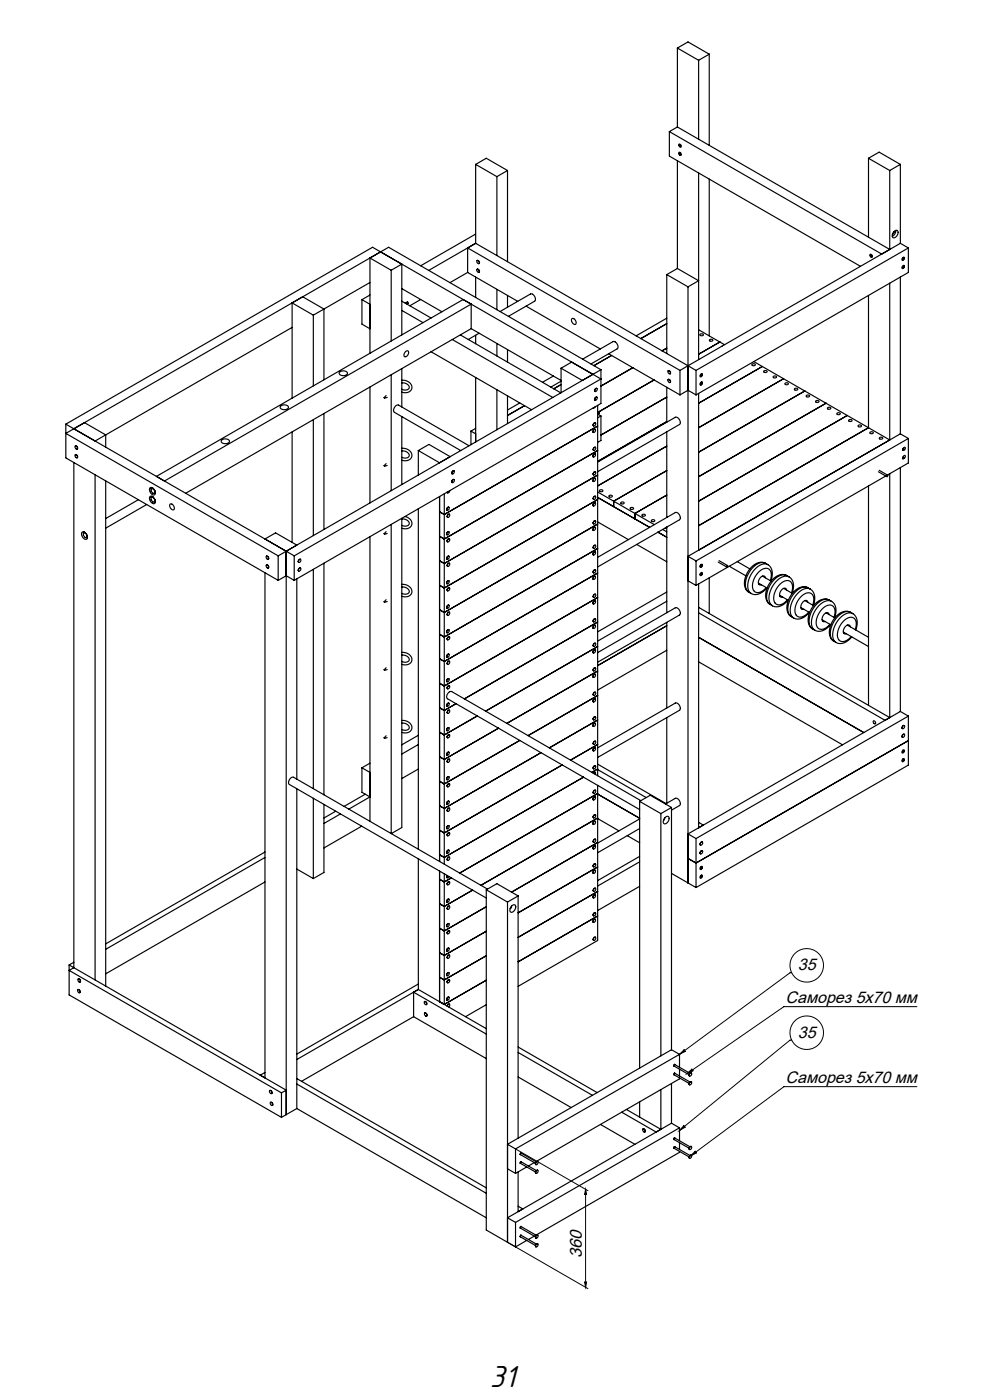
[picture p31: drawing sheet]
<svg xmlns="http://www.w3.org/2000/svg" width="297mm" height="420mm" viewBox="0 0 297 420" stroke-linecap="round" stroke-linejoin="round" font-family="sans-serif">
<defs><g id="words">
<text font-size="9.5" x="146.8" y="416.1">31</text>
<text font-size="5.1" x="174.4" y="377.4" transform="rotate(-90 174.4 377.4)">360</text>
<g font-size="5">
<text x="239.1" y="291.1">35</text>
<text x="235.4" y="300.9">Саморез 5х70 мм</text>
<text x="239.1" y="311.3">35</text>
<text x="235.4" y="324.9">Саморез 5х70 мм</text>
</g>
</g></defs>
<g fill="none" stroke="#000" stroke-width=".35">
<path d="M203 14.4l3.2-1.8 6.4 3.7M203 14.4l6.4 3.7M203 14.4v23.7M209.4 18.1v23.7M212.6 16.3l-3.2 1.8M212.6 16.3v27.3M200.6 39.5l63.6 36.7 2.5-1.4M200.6 39.5v7.3l57.3 33.1M203 38.1l63.7 36.7M203 38.1l-2.4 1.4M142.6 49.3v23.7M142.6 49.3l6.3 3.7"/>
<path d="M142.6 49.3l3.1-1.8 6.4 3.7M148.9 53v23.7M152.1 51.2v27.3M152.1 51.2l-3.2 1.8M203 48.2v32.3M203.5 43.3h.4a.44 .44 0 0 1 .4 .6 .44 .44 0 0 1-.6 .3 .44 .44 0 0 1-.3-.6zM203.5 45.7l.4 .1a.44 .44 0 0 1 .4 .5 .44 .44 0 0 1-.6 .3 .44 .44 0 0 1-.3-.6zM209.4 51.9v56M212.6 53.7v47.1M260.3 47.5l3.2-1.9 6.3 3.7M260.3 47.5l6.4 3.7M260.3 47.5v23.7"/>
<path d="M266.7 51.2v23.6M269.8 49.3l-3.1 1.9M269.8 49.3v23.7M110.9 77.4v28.6M110.9 77.4l6.3 3.7M110.9 77.4l5.6-3.2 63.6 36.7M120.4 79.2l-8.7-5-92 53M120.4 79.2l-3.2 1.9M120.4 79.2v21.3M142.6 73l-14.1 8.1M142.6 70.2l-16.5 9.5M142.6 73l66 38.1"/>
<path d="M143 78.2l.5 .3a.38 .38 0 0 1 .1 .5 .38 .38 0 0 1-.4 .1 .38 .38 0 0 1-.3-.4zM143.1 78.1l-.1 .1M143.1 78.1l.5 .4-.1 .6M143.1 78.1h.1M260.7 76.3l.5 .1a.44 .44 0 0 1 .3 .5 .44 .44 0 0 1-.5 .3 .44 .44 0 0 1-.3-.6zM267.9 69.5l-.4 .8M268 69.4a.68 .68 0 0 1 1-.2 .68 .68 0 0 1 0 1.1l-.3 .5a.75 .75 0 0 1-1.1 .5 .75 .75 0 0 1-.1-1.2zM268.4 69.1l-.2 1.1-.8 .7M269.8 73l-66 38.1M269.8 73l2.4 1.4M270.6 77.3a.32 .32 0 0 1 .5 0 .32 .32 0 0 1-.2 .5 .38 .38 0 0 1-.6 .2 .38 .38 0 0 1 .2-.6zM270.6 79.7a.32 .32 0 0 1 .5 .1 .32 .32 0 0 1-.2 .5 .38 .38 0 0 1-.6 .2 .38 .38 0 0 1 .2-.7z"/>
<path d="M272.2 74.4v7.3l-63.6 36.8M272.2 74.4l-63.6 36.7M87.5 98.2l-55.8 32.3M90.7 89l6.4 3.7M93.9 94.5v21.3M93.9 94.5l-6.4-3.6v28.5M97.1 92.7l-3.2 1.8M97.1 92.7v21.2M108.5 89.9v7.3l2.4 1.4M108.5 89.9l2.4 1.4M110.9 84.8l-13.8 7.9M110.9 88.5l-2.4 1.4"/>
<path d="M117.2 81.1v21.2M120.4 86.6l12 6.9M120.4 93.1l6.4 3.7M120.4 90.3l8.8 5.1M121.4 90.9l.8-.3 .2 .4-.5 .2M126.1 89.9l-3.3 1.8M138.8 89.9l-91.9 53M140.1 81.7l-5.3 3.1M140.1 81.7l15.1 8.7M140.1 81.7v-7.3l63.7 36.7M141.2 98.6l27 15.5M141.2 98.6v-7.4l-91.9 53.1"/>
<path d="M141.2 98.6l-85.5 49.4M142.6 83.1v6.1M142.9 80.8l.5 .1a.44 .44 0 0 1 .3 .5 .44 .44 0 0 1-.5 .3 .44 .44 0 0 1-.3-.6zM143 80.8l.6 .3-.1 .6M143.6 100l-3.3 1.8M148.9 86.8v6.1M149.9 93.5l9.1-5.3a1.44 1.44 0 0 1 1.2 2.2l-7.8 4.5M152.1 88.6v3.6M157.7 91.8l22.2 12.9M171.4 95.6a1.02 1.02 0 0 1 1.1 .6 1.02 1.02 0 0 1-.2 1.1l-.9-.6zM199.8 97.1l-7.7 4.5M199.8 95.5l-9.2 5.3"/>
<path d="M199.8 82.4v23.7M199.8 82.4l6.4 3.7M203 80.5l6.4 3.7-3.2 1.9M203 80.5l-3.2 1.9M206.2 86.1v178.8M209.4 98.9l7.7 4.5M260.3 88.6v39.7l-50.9 29.4M266.7 85v47l-40.8-23.5M269.8 83.1v47.1M101.8 111.7a1.43 1.43 0 0 1 2.3 .4 1.45 1.45 0 0 1-2.5-.2zM110.9 116.1v34.8M115.7 118.7l-.6 .6"/>
<path d="M116.1 119.2l-.9 .2M117.2 112.4v34.8M120.4 114.9a1.63 1.63 0 0 1 2.2 1.6l-.9 .5-1.3-.2M120.4 114.1a2.32 2.32 0 0 1 2.8 2.9 2.41 2.41 0 0 1-2.8 .6M120.4 110.6v11.5M121.6 105.5a.57 .57 0 0 1 .8-.1 .57 .57 0 0 1-.1 .9v.2a.65 .65 0 0 1-1 .5 .65 .65 0 0 1-.1-1.1zM129.2 105.5l30.1 17.4M135.6 101.9l30.1 17.3M138 100.5l30.1 17.4M142.6 100.6v2.5M142.6 113.2v19.4M148.9 103v3.8"/>
<path d="M148.9 116.9v12M152.1 104.9v3.7M152.1 118.8v8.3M165.8 112.8l-3.2 1.9M168.2 114.4l-3.1 1.7M168.2 115.4l-2.2 1.2M168.2 110.5l6.3 3.6 5.6-3.2M168.2 110.5v7.3M171.3 108.6l-3.1 1.9M174.6 107.7l9.1-5.2a1.44 1.44 0 0 1 1.3 2.2l-7.9 4.5M177.7 112.3l-91.9 53.1v169M178.5 119.3a.32 .32 0 0 1 .5 0 .32 .32 0 0 1-.1 .5 .38 .38 0 0 1-.4 .3 .38 .38 0 0 1-.4-.3 .38 .38 0 0 1 .3-.5z"/>
<path d="M178.5 116.6a.32 .32 0 0 1 .5 .1 .32 .32 0 0 1-.1 .5 .38 .38 0 0 1-.4 .3 .38 .38 0 0 1-.4-.4 .38 .38 0 0 1 .3-.4zM178.8 119.1l-.6 .4 .2 .6M178.8 116.5l-.6 .4 .2 .6M178.8 119.1l.1 .1M178.8 116.5h.1M180.1 110.9v10.1l-91.9 53.1M182.4 106.1l21.4 12.4M183.3 106.6l-5.3 3.1M189.7 110.3l-9.6 5.5M196 114l-16.9 9.8M199.8 116.2v10.5M199.8 104.4l-1.4 .8"/>
<path d="M199.8 119.1l-19.7 11.4M200.2 113.9l.4 .1a.44 .44 0 0 1 .4 .5 .44 .44 0 0 1-.6 .3 .44 .44 0 0 1-.2-.6zM200.2 111.3l.6 .3a.35 .35 0 0 1-.1 .6 .35 .35 0 0 1-.4-.4zM200.3 113.9l.6 .2-.1 .7M200.3 111.2h.2l.4 .3-.1 .7M203.8 118.5l2.4-1.4 2.4 1.4M203.8 111.1v7.4M208.6 111.1v7.4M209.4 118v47.1M209.8 100.3l.2-.1a.44 .44 0 0 1 .7-.1 .44 .44 0 0 1 0 .7 .44 .44 0 0 1-.7-.1zM210.1 112.2a.32 .32 0 0 1 .5 .1 .32 .32 0 0 1-.2 .5 .38 .38 0 0 1-.6 .2 .38 .38 0 0 1 .2-.7zM210.1 114.7a.32 .32 0 0 1 .5 0 .32 .32 0 0 1-.2 .5 .38 .38 0 0 1-.6 .2 .38 .38 0 0 1 .2-.6z"/>
<path d="M212.7 101.9l.2-.1a.44 .44 0 0 1 .6-.1 .44 .44 0 0 1 0 .7 .44 .44 0 0 1-.6-.1zM215.7 102.6l-6.3 3.7M216.4 103.9l-.2 .1M225.4 109.3l.2-.1a.44 .44 0 0 1 .6-.1 .44 .44 0 0 1 0 .6 .44 .44 0 0 1-.6 0zM228.5 109.9l-19.1 11.1M228.9 111.3l.2-.1a.44 .44 0 0 1 .7-.1 .44 .44 0 0 1 0 .7 .44 .44 0 0 1-.7-.1zM231.8 112.9l.2-.1a.44 .44 0 0 1 .6 0 .44 .44 0 0 1 0 .6 .44 .44 0 0 1-.6 0zM234.8 113.6l-25.4 14.7M235.3 115l.2-.1a.44 .44 0 0 1 .6-.1 .44 .44 0 0 1 0 .7 .44 .44 0 0 1-.6-.1zM238.1 116.6l.2-.1a.44 .44 0 0 1 .7-.1 .44 .44 0 0 1 0 .7 .44 .44 0 0 1-.7-.1zM241.2 117.3l-31.8 18.4M241.7 118.7l.2-.2a.44 .44 0 0 1 .6 0 .44 .44 0 0 1 0 .6 .44 .44 0 0 1-.6 0z"/>
<path d="M19.7 127.2v10.2l63.7 36.7M19.7 127.2l8.8 5.1 3.2-1.8M22.1 128.6l92-53 66 38.1-91.9 53.1zM22.1 138.8v151.5l-1.4 .8 63.7 36.8M22.5 133.9h.4a.44 .44 0 0 1 .4 .5 .44 .44 0 0 1-.5 .4 .44 .44 0 0 1-.3-.6zM22.5 136.5h.4a.44 .44 0 0 1 .4 .5 .44 .44 0 0 1-.5 .4 .44 .44 0 0 1-.3-.6zM22.6 133.8l.6 .3-.1 .6M22.6 136.4l.6 .3-.1 .6M31.7 130.5l-6.4-3.7-5.6 3.2 63.7 36.8M31.7 130.5v3.6M66.4 132.1a1.43 1.43 0 0 1 2.4 .4 1.45 1.45 0 0 1-2.5-.2zM84.1 121.9a1.43 1.43 0 0 1 2.3 .4 1.45 1.45 0 0 1-2.4-.2z"/>
<path d="M87.5 129.6v33.1M93.9 125.9v34.8M97.1 124.1v34.7M115.7 139.1l-.6 .6M116.1 139.6l-.9 .2M120.4 135.3a1.63 1.63 0 0 1 2.2 1.7l-.9 .4-1.3-.2M120.4 134.5a2.32 2.32 0 0 1 2.8 2.9 2.41 2.41 0 0 1-2.8 .7M120.4 125v20.4M125.4 135.2v7.3M125.4 135.2l6.3 3.6M125.4 135.2l3.2-1.9 6.3 3.7M140.6 133.7l-21.1-12.2a1.44 1.44 0 0 0-1.3 2.2l19.9 11.5"/>
<path d="M141.1 129.3l1.5 .9M141.1 129.3v4.1M142.6 128.5l-1.5 .8M155.8 120.9l-3.7 2.1M157.2 121.7l-5.1 2.9M178 136.3a.32 .32 0 0 1 .5 0 .32 .32 0 0 1-.1 .5 .38 .38 0 0 1-.4 .3 .38 .38 0 0 1-.4-.3 .38 .38 0 0 1 .3-.4zM178 128.9a.32 .32 0 0 1 .5 .1 .32 .32 0 0 1-.1 .4 .38 .38 0 0 1-.4 .4 .38 .38 0 0 1-.4-.4 .38 .38 0 0 1 .3-.4zM178.1 127a.32 .32 0 0 1 .5 0 .32 .32 0 0 1-.2 .5 .38 .38 0 0 1-.3 .3 .38 .38 0 0 1-.4-.3 .38 .38 0 0 1 .3-.4zM178.1 134.3a.32 .32 0 0 1 .5 0 .32 .32 0 0 1-.2 .5 .38 .38 0 0 1-.3 .4 .38 .38 0 0 1-.4-.4 .38 .38 0 0 1 .3-.4zM178.4 136.2l-.6 .2 .1 .7M178.4 128.8l-.6 .3 .1 .6M178.4 122l-.5 .4"/>
<path d="M178.4 126.9l-.5 .2v.7M178.4 134.2l-.5 .3v.6M179.1 138.6l23.3-13.4a1.44 1.44 0 0 1 1.2 2.2l-24.5 14.1M179.1 121.6v111.1M179.1 127.8l-46 26.6-1.4-.9M179.1 135.2l-46 26.5-1.4-.8M179.1 124.2l1 .6M179.3 123.6l.3 .4-.4 .3M180.1 124.8v7.3l-1 .6M180.1 124.8l-1 .6M199.8 129.6v25.6M199.8 133.8l-20.7 12"/>
<path d="M199.8 126.5l-20.7 11.9M244.5 120.3l.2-.1a.44 .44 0 0 1 .6-.1 .44 .44 0 0 1 0 .7 .44 .44 0 0 1-.6-.1zM247.6 121l-38.2 22M248 122.3l.2-.1a.44 .44 0 0 1 .7 0 .44 .44 0 0 1 0 .6 .44 .44 0 0 1-.7-.1zM250.9 124l.1-.2a.44 .44 0 0 1 .7 0 .44 .44 0 0 1 0 .6 .44 .44 0 0 1-.7 0zM253.9 124.6l-44.5 25.8M254.4 126l.2-.1a.44 .44 0 0 1 .6-.1 .44 .44 0 0 1 0 .7 .44 .44 0 0 1-.6-.1zM257.2 127.6l.2-.1a.44 .44 0 0 1 .7 0 .44 .44 0 0 1 0 .6 .44 .44 0 0 1-.7-.1zM260.8 129.7l.1-.1a.44 .44 0 0 1 .7-.1 .44 .44 0 0 1 0 .7 .44 .44 0 0 1-.7-.1zM263.6 131.3l.2-.1a.44 .44 0 0 1 .6-.1 .44 .44 0 0 1 0 .7 .44 .44 0 0 1-.6-.1zM269.8 130.2l-63.6 36.7 2.4 1.4M269.8 130.2l2.4 1.3"/>
<path d="M270.5 137.3l.2 .3M270.5 134.7l.1 .3M270.8 134.4a.34 .34 0 0 1 .5-.1 .34 .34 0 0 1-.1 .5 .35 .35 0 0 1-.5 .3 .35 .35 0 0 1 0-.6zM270.8 136.8a.34 .34 0 0 1 .5-.1 .34 .34 0 0 1-.1 .6 .35 .35 0 0 1-.5 .2 .35 .35 0 0 1 0-.6zM272.2 131.5v7.4l-6.2 3.6M272.2 131.5l-63.6 36.8M24.6 159.7a1.29 1.29 0 0 1 1.3 .6 1.29 1.29 0 0 1-.1 1.5 1.59 1.59 0 0 1-1.2-2.1zM25 159.9v.7l.5 .7 .6-.1M25.2 159.6l-.1 .2M25.2 159.6v.2M25.3 159.7l-.3 .2M25.4 159.7h-.1"/>
<path d="M25.5 159.8l-.5 .1M25.5 159.8l.5 .6M25.5 159.8h.1M28.5 142.4v151.6M31.7 144.3v151.5M41.5 149.9l-9.8 5.7M44 151.4l-12.3 7.1M44.9 149a1.36 1.36 0 0 1 1.6 1.8 .81 .81 0 0 1-.8 .3 .81 .81 0 0 1-.6-.7l-.3-.8zM44.9 146.4a1.36 1.36 0 0 1 1.6 1.8 .81 .81 0 0 1-.8 .3 .81 .81 0 0 1-.6-.7l-.3-.8zM45.3 149.2v.8l.5 .6h.6M45.3 146.6v.7l.5 .7h.6M45.5 146.3v.2"/>
<path d="M45.5 148.9v.2M45.6 148.9v.2M45.6 146.3v.2M45.8 149l-.5 .2M45.8 146.4l-.5 .2M45.8 149.2h-.5M45.8 149.2l.6 .6M45.8 146.6h-.5M45.8 146.6l.6 .6M45.9 149.1l-.1 .1M45.9 146.5l-.1 .1M46.3 148l.2 .1"/>
<path d="M46.3 150.6l.2 .1M46.4 147.2v.8M46.4 149.8v.8M46.4 150.5l.2 .1M46.4 147.9l.2 .1M46.4 149.8h.1M46.4 147.2h.1M46.6 150.5l-.2 .1M46.6 147.8l-.2 .2M51 151.3a1.02 1.02 0 0 1 1.1 .5 1.02 1.02 0 0 1-.2 1.2l-.9-.7zM115.7 159.5l-.6 .6M120.4 155.7a1.63 1.63 0 0 1 2.2 1.7l-.9 .4-1.3-.2"/>
<path d="M120.4 155.5v92.8l-3.2 1.8v-92.8M121.4 155a1.91 1.91 0 0 1 1.8 1.1 1.91 1.91 0 0 1-.5 2.2l-.9 .3-1.4-.1M125.4 152.6v102.2M131.7 149v109.4M133.1 148.1v111.2M133.9 153.1h.1M134 147.7l.2 .2M134.2 159.6a.32 .32 0 0 1 .5 .1 .32 .32 0 0 1-.2 .4 .38 .38 0 0 1-.4 .4 .38 .38 0 0 1-.3-.4 .38 .38 0 0 1 .3-.4zM134.2 152.3a.32 .32 0 0 1 .5 0 .32 .32 0 0 1-.2 .5 .38 .38 0 0 1-.4 .3 .38 .38 0 0 1-.3-.3 .38 .38 0 0 1 .3-.4zM134.3 154.4a.32 .32 0 0 1 .5 0 .32 .32 0 0 1-.1 .5 .38 .38 0 0 1-.4 .3 .38 .38 0 0 1-.4-.3 .38 .38 0 0 1 .3-.4zM134.5 159.5l-.5 .2-.1 .7M134.5 152.2l-.5 .1-.1 .8"/>
<path d="M134.7 154.3l-.6 .3 .1 .6M134.8 147.2l-.1 .4a.32 .32 0 0 1-.3 .3 .32 .32 0 0 1-.3-.3M135.7 144a.32 .32 0 0 1 .5 0 .32 .32 0 0 1-.1 .5 .38 .38 0 0 1-.4 .3 .38 .38 0 0 1-.4-.3 .38 .38 0 0 1 .3-.4zM135.7 141.4a.32 .32 0 0 1 .5 0 .32 .32 0 0 1-.1 .5 .38 .38 0 0 1-.4 .3 .38 .38 0 0 1-.4-.3 .38 .38 0 0 1 .3-.4zM136.1 143.9l-.6 .2v.7M136.1 141.3l-.6 .2v.7M178 151a.32 .32 0 0 1 .5 0 .32 .32 0 0 1-.1 .5 .38 .38 0 0 1-.4 .3 .38 .38 0 0 1-.4-.3 .38 .38 0 0 1 .3-.4zM178 143.6a.32 .32 0 0 1 .5 .1 .32 .32 0 0 1-.1 .4 .38 .38 0 0 1-.4 .4 .38 .38 0 0 1-.4-.4 .38 .38 0 0 1 .3-.4zM178 158.3a.32 .32 0 0 1 .5 .1 .32 .32 0 0 1-.1 .4 .38 .38 0 0 1-.4 .4 .38 .38 0 0 1-.4-.4 .38 .38 0 0 1 .3-.4zM178.1 156.4a.32 .32 0 0 1 .5 0 .32 .32 0 0 1-.2 .5 .38 .38 0 0 1-.3 .3 .38 .38 0 0 1-.4-.3 .38 .38 0 0 1 .3-.5zM178.1 149a.32 .32 0 0 1 .5 0 .32 .32 0 0 1-.2 .5 .38 .38 0 0 1-.3 .4 .38 .38 0 0 1-.4-.4 .38 .38 0 0 1 .3-.4zM178.1 141.7a.32 .32 0 0 1 .5 0 .32 .32 0 0 1-.2 .5 .38 .38 0 0 1-.3 .3 .38 .38 0 0 1-.4-.3 .38 .38 0 0 1 .3-.4z"/>
<path d="M178.4 150.9l-.6 .2 .1 .7M178.4 143.5l-.6 .3 .1 .6M178.4 158.2l-.6 .3 .1 .6M178.4 156.3l-.5 .2v.7M178.4 148.9l-.5 .3v.6M178.4 141.6l-.5 .2v.7M179.1 147.6l11.2 6.4M179.1 142.5l-46 26.5-1.4-.8M179.1 157.2l-46 26.5-1.4-.8M179.1 149.9l-46 26.5-1.4-.8M179.1 156.6l9.2 5.3M179.7 147.1l.2-.1a.44 .44 0 0 1 .7-.1 .44 .44 0 0 1 0 .6 .44 .44 0 0 1-.7 0z"/>
<path d="M182.5 148.7l.2-.1a.44 .44 0 0 1 .7-.1 .44 .44 0 0 1 0 .7 .44 .44 0 0 1-.7-.1zM186.1 150.7l.2-.1a.44 .44 0 0 1 .6 0 .44 .44 0 0 1 0 .6 .44 .44 0 0 1-.6 0zM188.9 152.4l.2-.1a.44 .44 0 0 1 .6-.1 .44 .44 0 0 1 0 .6 .44 .44 0 0 1-.6 0zM190.3 154v1.7l-11.2-6.5 15.6 9M190.3 154l5.8 3.4M192.4 154.4l.2-.1a.44 .44 0 0 1 .7-.1 .44 .44 0 0 1 0 .7 .44 .44 0 0 1-.7-.1zM195.3 156l.2-.1a.44 .44 0 0 1 .6 0 .44 .44 0 0 1 0 .6 .44 .44 0 0 1-.6 0zM197.2 159.7l2.6 1.5M198.6 158.8l1.2 .7M199.8 158.2l-.2 .3h-.5M199.8 158.1v25.7M199.8 148.5l-9.5 5.5"/>
<path d="M199.8 141.2l-15.9 9.2v1.6M260.3 145.8v65.8M263.2 141.5l2.6 1.5M263.5 141.1l2.5 1.5M265.5 142.8l-56.9 32.8M265.8 142.6l.3 .1-.3 .3zM266.7 142.1v73.2l-57.3-33.1M269.8 140.3v73.1M25.9 161.2l.3 .2M26 161.2l.2 .1M26.1 160.6v.6M26.2 161.2h-.1"/>
<path d="M79.4 161.7l3.2-1.8 6.4 3.6-5.6 3.3M79.4 171.8v151.6M79.8 169.5l.4 .1a.44 .44 0 0 1 .4 .5 .44 .44 0 0 1-.6 .3 .44 .44 0 0 1-.2-.6zM79.8 166.9l.4 .1a.44 .44 0 0 1 .4 .5 .44 .44 0 0 1-.6 .3 .44 .44 0 0 1-.2-.6zM79.9 169.5l.5 .3v.6M79.9 166.9l.5 .2v.7M83.4 174.1l2.4-1.4 2.4 1.4M83.4 166.8v7.3M88.2 166.8v7.3M89 173.7v60M89.7 167.9a.32 .32 0 0 1 .5 0 .32 .32 0 0 1-.1 .5 .38 .38 0 0 1-.4 .4 .38 .38 0 0 1-.4-.4 .38 .38 0 0 1 .3-.4zM89.7 170.5a.32 .32 0 0 1 .5 .1 .32 .32 0 0 1-.1 .4 .38 .38 0 0 1-.4 .4 .38 .38 0 0 1-.4-.4 .38 .38 0 0 1 .3-.4z"/>
<path d="M90.1 167.8l-.6 .3v.6M90.1 170.4l-.6 .3v.6M93.9 170.8v65.8M97.1 169v69.4M110.9 161v85.4M115.7 179.9l-.6 .6M116.1 160.1l-.9 .2M120.4 176.1a1.63 1.63 0 0 1 2.2 1.7l-.9 .4-1.3-.2M120.4 175.3a2.32 2.32 0 0 1 2.8 2.9 2.41 2.41 0 0 1-2.8 .7M133.9 160.4h.1M134.2 174.3a.32 .32 0 0 1 .5 .1 .32 .32 0 0 1-.2 .4 .38 .38 0 0 1-.4 .4 .38 .38 0 0 1-.3-.4 .38 .38 0 0 1 .3-.4zM134.2 167a.32 .32 0 0 1 .5 0 .32 .32 0 0 1-.2 .5 .38 .38 0 0 1-.4 .3 .38 .38 0 0 1-.3-.3 .38 .38 0 0 1 .3-.4z"/>
<path d="M134.3 161.7a.32 .32 0 0 1 .5 .1 .32 .32 0 0 1-.1 .5 .38 .38 0 0 1-.4 .3 .38 .38 0 0 1-.4-.4 .38 .38 0 0 1 .3-.4zM134.3 169.1a.32 .32 0 0 1 .5 0 .32 .32 0 0 1-.1 .5 .38 .38 0 0 1-.4 .3 .38 .38 0 0 1-.4-.3 .38 .38 0 0 1 .3-.4zM134.3 176.4a.32 .32 0 0 1 .5 .1 .32 .32 0 0 1-.1 .4 .38 .38 0 0 1-.4 .4 .38 .38 0 0 1-.4-.4 .38 .38 0 0 1 .3-.4zM134.5 174.2l-.6 .3 .1 .6M134.5 166.9l-.6 .2 .1 .7M134.7 161.6l-.6 .3 .1 .7M134.7 169l-.6 .3 .1 .6M134.7 176.3l-.6 .3 .1 .7M178 165.7a.32 .32 0 0 1 .5 0 .32 .32 0 0 1-.1 .5 .38 .38 0 0 1-.4 .3 .38 .38 0 0 1-.4-.3 .38 .38 0 0 1 .3-.4zM178 173a.32 .32 0 0 1 .5 0 .32 .32 0 0 1-.1 .5 .38 .38 0 0 1-.4 .4 .38 .38 0 0 1-.4-.4 .38 .38 0 0 1 .3-.4zM178.1 163.7a.32 .32 0 0 1 .5 0 .32 .32 0 0 1-.2 .5 .38 .38 0 0 1-.3 .3 .38 .38 0 0 1-.4-.3 .38 .38 0 0 1 .3-.4zM178.1 178.4a.32 .32 0 0 1 .5 0 .32 .32 0 0 1-.2 .5 .38 .38 0 0 1-.3 .3 .38 .38 0 0 1-.4-.3 .38 .38 0 0 1 .3-.4z"/>
<path d="M178.1 171.1a.32 .32 0 0 1 .5 0 .32 .32 0 0 1-.2 .5 .38 .38 0 0 1-.3 .3 .38 .38 0 0 1-.4-.3 .38 .38 0 0 1 .3-.5zM178.4 165.6l-.6 .2 .1 .7M178.4 172.9l-.6 .3 .1 .6M178.4 163.6l-.5 .3v.6M178.4 178.3l-.5 .3v.6M178.4 171l-.5 .2v.7M179.1 167.2l23.3-13.4a1.44 1.44 0 0 1 1.2 2.1l-24.5 14.2M179.1 171.9l-46 26.5-1.4-.8M179.1 179.3l-46 26.5-1.4-.8M179.1 164.6l-46 26.5-1.4-.8M190.8 163.3l9 5.2M199.8 177.6l-20.7 12"/>
<path d="M206.2 174.2l2.4 1.4M208.6 168.3v7.3M209.4 175.2v73.1l1.4-.8-1.4-.8M210 171.9a.34 .34 0 0 1 .5-.1 .34 .34 0 0 1-.1 .6 .35 .35 0 0 1-.5 .2 .35 .35 0 0 1 0-.6zM210 169.5a.34 .34 0 0 1 .5-.1 .34 .34 0 0 1-.1 .5 .35 .35 0 0 1-.5 .3 .35 .35 0 0 1 0-.6zM212.6 173.3v10.8M215.2 168.6l2.6 1.5M215.5 168.2l2.5 1.5M217.9 169.7l.2 .1-.2 .3zM218.6 169.9l4.9 2.9M221 168.5l3.7 2.2M224.4 177.6l.7 .5"/>
<path d="M227.3 174.9l2.6 1.5M228.5 172.8l2.6 1.5M229.4 173.4v-.1a.77 .77 0 0 0-.7-.6 .77 .77 0 0 0-.8 .6l-.5 .9a.75 .75 0 0 0-.1 1 .75 .75 0 0 0 .9 .2M229.4 169a3.9 3.9 0 0 0-4.8 1.8 5.2 5.2 0 0 0-.6 6.5l.4 .4M229.8 176.4a3.8 3.8 0 0 1-4.7 1.7M230.1 169.4a3.8 3.8 0 0 1 .9 4.9M230.1 169.4a3.7 3.7 0 0 0-4.2 1.8 5.7 5.7 0 0 0-1.2 6.5l.4 .4M230.1 169.4a3.3 3.3 0 0 0-4.6 1 6.2 6.2 0 0 0-1.6 6.7l.5 .5M230.8 174.2a2.49 2.49 0 0 0-1.1-3.7 5.2 5.2 0 0 0-3.8 6.7 2.11 2.11 0 0 0 3.2-.4l.5-.5M233.6 178.6l2.7 1.5M234.8 176.5l2.7 1.5M235.7 177a.77 .77 0 0 0-.7-.6 .77 .77 0 0 0-.7 .5l-.6 1a.75 .75 0 0 0 0 .9 .75 .75 0 0 0 .8 .3"/>
<path d="M235.8 172.7a3.9 3.9 0 0 0-4.8 1.8 5.2 5.2 0 0 0-.7 6.5l.5 .3M236.5 173.1a3.8 3.8 0 0 1 .9 4.9M236.5 173.1a3.7 3.7 0 0 0-4.2 1.7 5.7 5.7 0 0 0-1.2 6.6l.4 .3M236.5 173.1a3.3 3.3 0 0 0-4.7 1 6.2 6.2 0 0 0-1.6 6.7l.6 .5M237.2 177.9a2.49 2.49 0 0 0-1.1-3.7 5.2 5.2 0 0 0-3.8 6.7 2.11 2.11 0 0 0 3.2-.4l.5-.6M242.1 176.3a3.7 3.7 0 0 0-4.2 1.8 5.7 5.7 0 0 0-1.1 6.6l.3 .3M242.1 176.3l.8 .4M242.2 176.3a3.9 3.9 0 0 0-4.8 1.9 5.2 5.2 0 0 0-.7 6.5l.5 .3M242.9 176.7a3.8 3.8 0 0 1 .8 4.9M242.9 176.7a3.7 3.7 0 0 0-4.3 1.8 5.7 5.7 0 0 0-1.1 6.6l.4 .3M116.1 180.5l-.9 .2M120.4 196.5a1.63 1.63 0 0 1 2.2 1.7l-.9 .5-1.3-.3"/>
<path d="M120.4 195.7a2.32 2.32 0 0 1 2.8 3 2.41 2.41 0 0 1-2.8 .6M134.2 181.7a.32 .32 0 0 1 .5 0 .32 .32 0 0 1-.2 .5 .38 .38 0 0 1-.4 .3 .38 .38 0 0 1-.3-.3 .38 .38 0 0 1 .3-.4zM134.2 196.4a.32 .32 0 0 1 .5 0 .32 .32 0 0 1-.2 .5 .38 .38 0 0 1-.4 .3 .38 .38 0 0 1-.3-.3 .38 .38 0 0 1 .3-.4zM134.2 189a.32 .32 0 0 1 .5 .1 .32 .32 0 0 1-.2 .4 .38 .38 0 0 1-.4 .4 .38 .38 0 0 1-.3-.4 .38 .38 0 0 1 .3-.4zM134.3 191.1a.32 .32 0 0 1 .5 .1 .32 .32 0 0 1-.1 .4 .38 .38 0 0 1-.4 .4 .38 .38 0 0 1-.4-.4 .38 .38 0 0 1 .3-.4zM134.3 183.8a.32 .32 0 0 1 .5 0 .32 .32 0 0 1-.1 .5 .38 .38 0 0 1-.4 .3 .38 .38 0 0 1-.4-.3 .38 .38 0 0 1 .3-.4zM134.3 198.5a.32 .32 0 0 1 .5 0 .32 .32 0 0 1-.1 .5 .38 .38 0 0 1-.4 .3 .38 .38 0 0 1-.4-.3 .38 .38 0 0 1 .3-.4zM134.5 181.6l-.6 .2 .1 .7M134.5 196.3l-.6 .2 .1 .7M134.5 188.9l-.6 .3 .1 .6M134.7 191l-.6 .3 .1 .7M134.7 183.7l-.6 .3 .1 .6"/>
<path d="M134.7 198.4l-.6 .3 .1 .6M178 195.1a.32 .32 0 0 1 .5 0 .32 .32 0 0 1-.1 .5 .38 .38 0 0 1-.4 .3 .38 .38 0 0 1-.4-.3 .38 .38 0 0 1 .3-.4zM178 180.4a.32 .32 0 0 1 .5 0 .32 .32 0 0 1-.1 .5 .38 .38 0 0 1-.4 .3 .38 .38 0 0 1-.4-.3 .38 .38 0 0 1 .3-.4zM178 187.7a.32 .32 0 0 1 .5 0 .32 .32 0 0 1-.1 .5 .38 .38 0 0 1-.4 .4 .38 .38 0 0 1-.4-.4 .38 .38 0 0 1 .3-.4zM178.1 185.7a.32 .32 0 0 1 .5 .1 .32 .32 0 0 1-.2 .5 .38 .38 0 0 1-.3 .3 .38 .38 0 0 1-.4-.4 .38 .38 0 0 1 .3-.4zM178.1 193.1a.32 .32 0 0 1 .5 0 .32 .32 0 0 1-.2 .5 .38 .38 0 0 1-.3 .3 .38 .38 0 0 1-.4-.3 .38 .38 0 0 1 .3-.4zM178.4 195l-.6 .2 .1 .7M178.4 180.3l-.6 .2 .1 .7M178.4 187.6l-.6 .3 .1 .6M178.4 185.7l-.5 .2v.7M178.4 193l-.5 .3v.6M179.1 195.8l23.3-13.5a1.44 1.44 0 0 1 1.2 2.2l-24.5 14.2"/>
<path d="M179.1 194l-33.6 19.3M179.1 186.6l-39.9 23.1M199.8 186.7v25.7M199.8 187.7l-20.7 12M199.8 195.1l-20.7 11.9M199.8 180.4l-20.7 11.9M209.4 183.8l55.8 32.3M209.4 191.2l49.5 28.6M209.4 198.5l43.1 24.9M230.8 181.3l.7 .4M236.2 180a3.8 3.8 0 0 1-4.7 1.7M237.1 185l.8 .4"/>
<path d="M240 182.3l2.6 1.5M241.2 180.2l2.6 1.5M242.1 180.7a.77 .77 0 0 0-.7-.6 .77 .77 0 0 0-.8 .5l-.5 1a.75 .75 0 0 0-.1 .9 .75 .75 0 0 0 .9 .3M242.5 183.7a3.8 3.8 0 0 1-4.6 1.7M243.5 188.7l.7 .4M243.6 181.5a2.49 2.49 0 0 0-1.1-3.7 5.2 5.2 0 0 0-3.9 6.7 2.11 2.11 0 0 0 3.2-.3l.6-.6M246.4 185.9l2.6 1.5M247.6 183.9l2.6 1.5M248.5 184.4a.77 .77 0 0 0-.7-.6 .77 .77 0 0 0-.8 .5l-.6 1a.75 .75 0 0 0 0 .9 .75 .75 0 0 0 .9 .3M248.5 180a3.7 3.7 0 0 0-4.2 1.8 5.7 5.7 0 0 0-1.2 6.6l.4 .3M248.5 180l.7 .4M248.5 180a3.9 3.9 0 0 0-4.8 1.8 5.2 5.2 0 0 0-.6 6.5l.4 .4"/>
<path d="M248.9 187.4a3.8 3.8 0 0 1-4.7 1.7M249.2 180.4a3.8 3.8 0 0 1 .9 4.9M249.2 180.4a3.7 3.7 0 0 0-4.2 1.8 5.7 5.7 0 0 0-1.2 6.6l.4 .3M249.9 192.3l.7 .5M249.9 185.2a2.49 2.49 0 0 0-1.1-3.7 5.2 5.2 0 0 0-3.8 6.7 2.11 2.11 0 0 0 3.2-.3l.5-.6M252.7 189.6l7.6 4.4M253.9 187.5l6.4 3.7M254.8 188.1v-.1a.77 .77 0 0 0-.7-.6 .77 .77 0 0 0-.7 .6l-.6 .9a.75 .75 0 0 0 0 1 .75 .75 0 0 0 .8 .2M254.9 183.7a3.7 3.7 0 0 0-4.3 1.7 5.7 5.7 0 0 0-1.1 6.6l.4 .3M254.9 183.7l.7 .4M254.9 183.7a3.9 3.9 0 0 0-4.8 1.8 5.2 5.2 0 0 0-.7 6.5l.5 .3M255.6 184.1a3.8 3.8 0 0 1 .9 4.9"/>
<path d="M255.6 184.1a3.7 3.7 0 0 0-4.2 1.8 5.7 5.7 0 0 0-1.2 6.5 3.1 3.1 0 0 0 4.4-.6l.7-.7M256.3 188.9a2.49 2.49 0 0 0-1.1-3.7 5.2 5.2 0 0 0-3.8 6.7 2.11 2.11 0 0 0 3.2-.4l.5-.5M115.7 200.3l-.6 .6M116.1 200.9l-.9 .2M120.4 217a1.63 1.63 0 0 1 2.2 1.6l-.9 .5-1.3-.3M120.4 216.1a2.32 2.32 0 0 1 2.8 3 2.41 2.41 0 0 1-2.8 .6M133.9 219.2h.1M134.2 211.1a.32 .32 0 0 1 .5 0 .32 .32 0 0 1-.2 .5 .38 .38 0 0 1-.4 .3 .38 .38 0 0 1-.3-.3 .38 .38 0 0 1 .3-.4zM134.2 218.4a.32 .32 0 0 1 .5 .1 .32 .32 0 0 1-.2 .4 .38 .38 0 0 1-.4 .4 .38 .38 0 0 1-.3-.4 .38 .38 0 0 1 .3-.4zM134.2 203.7a.32 .32 0 0 1 .5 .1 .32 .32 0 0 1-.2 .4 .38 .38 0 0 1-.4 .4 .38 .38 0 0 1-.3-.4 .38 .38 0 0 1 .3-.4zM134.3 205.8a.32 .32 0 0 1 .5 .1 .32 .32 0 0 1-.1 .4 .38 .38 0 0 1-.4 .4 .38 .38 0 0 1-.4-.4 .38 .38 0 0 1 .3-.4zM134.3 213.2a.32 .32 0 0 1 .5 0 .32 .32 0 0 1-.1 .5 .38 .38 0 0 1-.4 .3 .38 .38 0 0 1-.4-.3 .38 .38 0 0 1 .3-.4z"/>
<path d="M134.5 211l-.6 .2 .1 .7M134.5 218.3l-.5 .2-.1 .7M134.5 203.6l-.6 .3 .1 .6M134.7 205.7l-.6 .3 .1 .6M134.7 213.1l-.6 .2 .1 .7M136.7 211.1l-3.6 2-1.4-.8M143 214.8l-9.9 5.7-1.4-.8M149.4 218.5l-16.3 9.3-1.4-.8M178 217.1a.32 .32 0 0 1 .5 0 .32 .32 0 0 1-.1 .5 .38 .38 0 0 1-.4 .4 .38 .38 0 0 1-.4-.4 .38 .38 0 0 1 .3-.4zM178 209.8a.32 .32 0 0 1 .5 0 .32 .32 0 0 1-.1 .5 .38 .38 0 0 1-.4 .3 .38 .38 0 0 1-.4-.3 .38 .38 0 0 1 .3-.4zM178 202.4a.32 .32 0 0 1 .5 0 .32 .32 0 0 1-.1 .5 .38 .38 0 0 1-.4 .4 .38 .38 0 0 1-.4-.4 .38 .38 0 0 1 .3-.4zM178.1 200.4a.32 .32 0 0 1 .5 .1 .32 .32 0 0 1-.2 .5 .38 .38 0 0 1-.3 .3 .38 .38 0 0 1-.4-.4 .38 .38 0 0 1 .3-.4z"/>
<path d="M178.1 207.8a.32 .32 0 0 1 .5 0 .32 .32 0 0 1-.2 .5 .38 .38 0 0 1-.3 .3 .38 .38 0 0 1-.4-.3 .38 .38 0 0 1 .3-.4zM178.1 215.1a.32 .32 0 0 1 .5 .1 .32 .32 0 0 1-.2 .5 .38 .38 0 0 1-.3 .3 .38 .38 0 0 1-.4-.4 .38 .38 0 0 1 .3-.4zM178.4 217l-.6 .3 .1 .6M178.4 209.7l-.6 .2 .1 .7M178.4 202.3l-.6 .3 .1 .6M178.4 200.4l-.5 .2v.7M178.4 207.7l-.5 .3v.6M178.4 215l-.5 .3v.7M179.1 208.7l-20.8 12M179.1 201.3l-27.2 15.7M179.1 216l-14.5 8.4M199.8 215.3v25.7"/>
<path d="M261.7 216.3l.6 .3a.35 .35 0 0 1 0 .6 .35 .35 0 0 1-.5-.4zM269.8 213.4l-63.6 36.8 2.4 1.4M269.8 213.4l2.4 1.4M270.7 217.8a.32 .32 0 0 1 .4 0 .32 .32 0 0 1-.1 .5 .38 .38 0 0 1-.4 .3 .38 .38 0 0 1-.3-.3 .38 .38 0 0 1 .3-.4zM271 217.7l-.6 .2 .1 .7M272.2 214.8v14.7l-63.6 36.8M272.2 214.8l-63.6 36.8M89 236.6v96M93.9 239.5v24.1M108.5 230.3v7.4l2.4 1.4-6.4 3.6M108.5 230.3l2.4 1.4M109.5 238.3l-6.4 3.6"/>
<path d="M110.9 229l-2.4 1.3M115.7 220.7l-.6 .6M116.1 221.3l-.9 .2M125.4 223.4l-5 2.8M125.4 230.7l-5 2.9M125.4 220.6l-5 2.8M133.9 233.9h.1M133.9 226.5l.1 .1M134.2 233.1a.32 .32 0 0 1 .5 .1 .32 .32 0 0 1-.2 .4 .38 .38 0 0 1-.4 .4 .38 .38 0 0 1-.3-.4 .38 .38 0 0 1 .3-.4zM134.2 225.8a.32 .32 0 0 1 .5 0 .32 .32 0 0 1-.2 .5 .38 .38 0 0 1-.4 .3 .38 .38 0 0 1-.3-.3 .38 .38 0 0 1 .3-.4zM134.3 220.5a.32 .32 0 0 1 .5 .1 .32 .32 0 0 1-.1 .4 .38 .38 0 0 1-.4 .4 .38 .38 0 0 1-.4-.4 .38 .38 0 0 1 .3-.4zM134.3 235.2a.32 .32 0 0 1 .5 .1 .32 .32 0 0 1-.1 .4 .38 .38 0 0 1-.4 .4 .38 .38 0 0 1-.4-.4 .38 .38 0 0 1 .3-.4z"/>
<path d="M134.3 227.9a.32 .32 0 0 1 .5 0 .32 .32 0 0 1-.1 .5 .38 .38 0 0 1-.4 .3 .38 .38 0 0 1-.4-.3 .38 .38 0 0 1 .3-.4zM134.5 233l-.5 .2-.1 .7M134.5 225.7l-.5 .1-.1 .7M134.7 220.4l-.6 .3 .1 .6M134.7 235.1l-.6 .3 .1 .6M134.7 227.8l-.6 .2 .1 .7M155.8 222.1l-22.7 13.1-1.4-.8M162.1 225.8l-29 16.7-1.4-.8M168.5 229.5l-35.4 20.4-1.4-.8M174.9 233.2l-41.8 24-1.4-.8M177.9 232a.35 .35 0 0 1 .5-.3 .35 .35 0 0 1 0 .6M178 224.5a.32 .32 0 0 1 .5 0 .32 .32 0 0 1-.1 .5 .38 .38 0 0 1-.4 .3 .38 .38 0 0 1-.4-.3 .38 .38 0 0 1 .3-.4z"/>
<path d="M178 239.2a.32 .32 0 0 1 .5 0 .32 .32 0 0 1-.1 .5 .38 .38 0 0 1-.4 .3 .38 .38 0 0 1-.4-.3 .38 .38 0 0 1 .3-.5zM178.1 222.5a.32 .32 0 0 1 .5 0 .32 .32 0 0 1-.2 .5 .38 .38 0 0 1-.3 .3 .38 .38 0 0 1-.4-.3 .38 .38 0 0 1 .3-.4zM178.1 237.2a.32 .32 0 0 1 .5 0 .32 .32 0 0 1-.2 .5 .38 .38 0 0 1-.3 .3 .38 .38 0 0 1-.4-.3 .38 .38 0 0 1 .3-.4zM178.1 229.8a.32 .32 0 0 1 .5 .1 .32 .32 0 0 1-.2 .5 .38 .38 0 0 1-.3 .3 .38 .38 0 0 1-.4-.4 .38 .38 0 0 1 .3-.4zM178.4 231.7l-.6 .3M178.4 224.4l-.6 .2 .1 .7M178.4 239.1l-.6 .2 .1 .7M178.4 222.4l-.5 .3v.6M178.4 237.1l-.5 .3v.6M178.4 229.7l-.5 .3v.7M179.1 224.4l23.3-13.5a1.44 1.44 0 0 1 1.2 2.2l-24.5 14.1M179.1 235.6v46.5l-23.8 13.8"/>
<path d="M179.1 223.4l-8.1 4.6M179.1 238.1l-41.3 23.8M179.1 230.7l-1.7 1M179.1 238.2l12.6 7.3M179.1 230.9l14.6 8.4M179.1 229.2l20.5 11.9M270.5 225.2a.34 .34 0 0 1 .6-.1 .34 .34 0 0 1-.2 .5 .35 .35 0 0 1-.5 .3 .35 .35 0 0 1 0-.6zM270.6 227.7a.35 .35 0 0 1 .5 .1 .35 .35 0 0 1-.2 .5 .36 .36 0 0 1-.6 .1 .36 .36 0 0 1 .2-.6zM270.7 220.4a.32 .32 0 0 1 .4 0 .32 .32 0 0 1-.1 .5 .38 .38 0 0 1-.4 .3 .38 .38 0 0 1-.3-.3 .38 .38 0 0 1 .3-.4zM271 220.3l-.6 .3 .1 .6M272.2 222.2l-63.6 36.7-2.4-1.4M79.4 257.2l-47.7 27.6"/>
<path d="M79.4 255.6l-47.7 27.6M97.1 241.3v20.4l-3.2 1.9M100.6 243.4l-3.5 2M102 244.2l-4.9 2.8M108.4 247.9l-11.3 6.5M125.4 257.7v39.1M133.9 248.6h.1M133.9 241.2l.1 .1M134.2 247.8a.32 .32 0 0 1 .5 .1 .32 .32 0 0 1-.2 .4 .38 .38 0 0 1-.4 .4 .38 .38 0 0 1-.3-.4 .38 .38 0 0 1 .3-.4zM134.2 255.2a.32 .32 0 0 1 .5 0 .32 .32 0 0 1-.2 .5 .38 .38 0 0 1-.4 .3 .38 .38 0 0 1-.3-.3 .38 .38 0 0 1 .3-.4zM134.2 240.5a.32 .32 0 0 1 .5 0 .32 .32 0 0 1-.2 .5 .38 .38 0 0 1-.4 .3 .38 .38 0 0 1-.3-.3 .38 .38 0 0 1 .3-.4zM134.3 242.6a.32 .32 0 0 1 .5 0 .32 .32 0 0 1-.1 .5 .38 .38 0 0 1-.4 .3 .38 .38 0 0 1-.4-.3 .38 .38 0 0 1 .3-.4z"/>
<path d="M134.3 249.9a.32 .32 0 0 1 .5 .1 .32 .32 0 0 1-.1 .4 .38 .38 0 0 1-.4 .4 .38 .38 0 0 1-.4-.4 .38 .38 0 0 1 .3-.4zM134.3 257.3a.32 .32 0 0 1 .5 0 .32 .32 0 0 1-.1 .5 .38 .38 0 0 1-.4 .3 .38 .38 0 0 1-.4-.3 .38 .38 0 0 1 .3-.4zM134.5 247.7l-.5 .2-.1 .7M134.5 255.1l-.6 .2 .1 .7M134.5 240.4l-.5 .1-.1 .7M134.7 242.5l-.6 .2 .1 .7M134.7 249.8l-.6 .3 .1 .6M134.7 257.2l-.6 .2 .1 .7M178 246.5a.32 .32 0 0 1 .5 0 .32 .32 0 0 1-.1 .5 .38 .38 0 0 1-.4 .3 .38 .38 0 0 1-.4-.3 .38 .38 0 0 1 .3-.4zM178 253.9a.32 .32 0 0 1 .5 0 .32 .32 0 0 1-.1 .5 .38 .38 0 0 1-.4 .3 .38 .38 0 0 1-.4-.3 .38 .38 0 0 1 .3-.5zM178.1 251.9a.32 .32 0 0 1 .5 0 .32 .32 0 0 1-.2 .5 .38 .38 0 0 1-.3 .3 .38 .38 0 0 1-.4-.3 .38 .38 0 0 1 .3-.4zM178.1 259.2a.32 .32 0 0 1 .5 .1 .32 .32 0 0 1-.2 .4 .38 .38 0 0 1-.3 .4 .38 .38 0 0 1-.4-.4 .38 .38 0 0 1 .3-.4z"/>
<path d="M178.1 244.5a.32 .32 0 0 1 .5 .1 .32 .32 0 0 1-.2 .5 .38 .38 0 0 1-.3 .3 .38 .38 0 0 1-.4-.4 .38 .38 0 0 1 .3-.4zM178.4 246.4l-.6 .3 .1 .6M178.4 253.8l-.6 .2 .1 .7M178.4 251.8l-.5 .3v.6M178.4 259.1l-.5 .3v.7M178.4 244.4l-.5 .3v.7M179.1 252.7l-25.8 14.9M179.1 245.4l-35 20.2M179.1 245.6l6.4 3.7M188 250.7l3.7 2.1M191.7 245.7l-12.6 7.2M191.7 248.6l-12.6 7.2"/>
<path d="M191.7 240.4l3.2-1.8 6.3 3.6M191.7 240.4l6.4 3.7M191.7 240.4v80M191.7 258.5l-12.6 7.3M191.7 256.9l-12.6 7.3M192.1 240.2l-56.7-32.7a1.44 1.44 0 0 0-1.3 2.1l57.6 33.3M198.1 244.1v72.7M199.3 245.3l-.4 .7M199.4 245.2a.68 .68 0 0 1 1-.2 .68 .68 0 0 1 0 1.1l-.3 .5a.75 .75 0 0 1-1.1 .5 .75 .75 0 0 1-.1-1.2zM199.4 241.2l3-1.7a1.44 1.44 0 0 1 1.2 2.2l-2.4 1.3M201.2 242.2l-3.1 1.9M201.2 242.2v72.7"/>
<path d="M208.6 251.6v14.7M210.1 252.7a.32 .32 0 0 1 .5 .1 .32 .32 0 0 1-.1 .4 .38 .38 0 0 1-.4 .4 .38 .38 0 0 1-.4-.4 .38 .38 0 0 1 .3-.4zM210.1 255.3a.32 .32 0 0 1 .5 .1 .32 .32 0 0 1-.1 .4 .38 .38 0 0 1-.4 .4 .38 .38 0 0 1-.4-.4 .38 .38 0 0 1 .3-.4zM210.5 252.6l-.6 .3 .1 .6M210.5 255.2l-.6 .3 .1 .6M79.4 264.6l-47.7 27.5M89 260.7l4.9 2.9M131.7 261.3v39.2M133.1 262.1v39.2l12.6-7.2M134 262.6l-.2 .4 .2 .3M134 262.7a.37 .37 0 0 0 .1 .7 .37 .37 0 0 0 .5-.4M134.2 277.2a.32 .32 0 0 1 .5 0 .32 .32 0 0 1-.2 .5 .38 .38 0 0 1-.4 .4 .38 .38 0 0 1-.3-.4 .38 .38 0 0 1 .3-.4z"/>
<path d="M134.2 269.9a.32 .32 0 0 1 .5 0 .32 .32 0 0 1-.2 .5 .38 .38 0 0 1-.4 .3 .38 .38 0 0 1-.3-.3 .38 .38 0 0 1 .3-.4zM134.3 264.6a.32 .32 0 0 1 .5 .1 .32 .32 0 0 1-.1 .4 .38 .38 0 0 1-.4 .4 .38 .38 0 0 1-.4-.4 .38 .38 0 0 1 .3-.4zM134.3 272a.32 .32 0 0 1 .5 0 .32 .32 0 0 1-.1 .5 .38 .38 0 0 1-.4 .3 .38 .38 0 0 1-.4-.3 .38 .38 0 0 1 .3-.4zM134.3 279.3a.32 .32 0 0 1 .5 .1 .32 .32 0 0 1-.1 .4 .38 .38 0 0 1-.4 .4 .38 .38 0 0 1-.4-.4 .38 .38 0 0 1 .3-.4zM134.5 277.1l-.6 .3 .1 .6M134.5 269.8l-.6 .2 .1 .7M134.7 264.5l-.6 .3 .1 .6M134.7 271.9l-.6 .2 .1 .7M134.7 279.2l-.6 .3 .1 .6M135.3 263.4l-2.2 1.2-1.4-.8M141.6 267l-8.5 4.9-1.4-.8M145.7 272l-12.6 7.3-1.4-.8"/>
<path d="M145.7 266.9v102.1l8.8 5.1M145.7 279.4l-12.6 7.2-1.4-.8M145.7 266.9l3.2-1.8 6.4 3.7M145.7 266.9l6.4 3.7M146.1 266.7l-58.1-33.5a1.44 1.44 0 0 0-1.3 2.1l59 34.1M152.1 270.6v102.1M153.3 271.8l-.4 .8M153.4 271.7a.68 .68 0 0 1 1.1-.1 .68 .68 0 0 1 0 1l-.3 .6a.75 .75 0 0 1-1.2 .4 .75 .75 0 0 1 0-1.2zM155.3 268.8l-3.2 1.8M155.3 268.8v72.7M178 261.2a.32 .32 0 0 1 .5 0 .32 .32 0 0 1-.1 .5 .38 .38 0 0 1-.4 .3 .38 .38 0 0 1-.4-.3 .38 .38 0 0 1 .3-.4zM178 268.5a.32 .32 0 0 1 .5 .1 .32 .32 0 0 1-.1 .5 .38 .38 0 0 1-.4 .3 .38 .38 0 0 1-.4-.4 .38 .38 0 0 1 .3-.4z"/>
<path d="M178 275.9a.32 .32 0 0 1 .5 0 .32 .32 0 0 1-.1 .5 .38 .38 0 0 1-.4 .3 .38 .38 0 0 1-.4-.3 .38 .38 0 0 1 .3-.4zM178.1 273.9a.32 .32 0 0 1 .5 .1 .32 .32 0 0 1-.2 .4 .38 .38 0 0 1-.3 .4 .38 .38 0 0 1-.4-.4 .38 .38 0 0 1 .3-.4zM178.1 266.6a.32 .32 0 0 1 .5 0 .32 .32 0 0 1-.2 .5 .38 .38 0 0 1-.3 .3 .38 .38 0 0 1-.4-.3 .38 .38 0 0 1 .3-.4zM178.4 261.1l-.6 .3 .1 .6M178.4 268.5l-.6 .2 .1 .7M178.4 275.8l-.6 .3 .1 .6M178.4 273.8l-.5 .3v.7M178.4 266.5l-.5 .3v.6M179.1 274.8l-23.8 13.8M179.1 260.1l-23.8 13.8M179.1 267.4l-23.8 13.8M191.7 265.9l-12.6 7.3"/>
<path d="M201.2 262l7.4 4.3M210 260.1a.34 .34 0 0 1 .6-.1 .34 .34 0 0 1-.2 .6 .35 .35 0 0 1-.6 .2 .35 .35 0 0 1 .1-.6zM210.1 262.6a.32 .32 0 0 1 .5 .1 .32 .32 0 0 1-.2 .5 .38 .38 0 0 1-.6 .2 .38 .38 0 0 1 .2-.7zM20.7 289.5l65.1 37.5-1.4 .9M20.7 289.5v9l63.7 36.7M22.1 288.7l-1.4 .8M23.3 297h.4a.44 .44 0 0 1 .4 .5 .44 .44 0 0 1-.6 .4 .44 .44 0 0 1-.2-.6zM23.4 296.9l.5 .3v.6M23.4 293.7l.4 .1a.44 .44 0 0 1 .4 .5 .44 .44 0 0 1-.6 .3 .44 .44 0 0 1-.3-.5zM23.4 293.7l.6 .3v.6M125.4 296.8l20.3 11.8M125.4 296.8l-36.4 21.1"/>
<path d="M125.4 295.2l-36.4 21M134.2 284.6a.32 .32 0 0 1 .5 0 .32 .32 0 0 1-.2 .5 .38 .38 0 0 1-.4 .3 .38 .38 0 0 1-.3-.3 .38 .38 0 0 1 .3-.4zM134.2 291.9a.32 .32 0 0 1 .5 0 .32 .32 0 0 1-.2 .5 .38 .38 0 0 1-.4 .4 .38 .38 0 0 1-.3-.4 .38 .38 0 0 1 .3-.4zM134.2 299.3a.32 .32 0 0 1 .5 0 .32 .32 0 0 1-.2 .5 .38 .38 0 0 1-.4 .3 .38 .38 0 0 1-.3-.3 .38 .38 0 0 1 .3-.4zM134.3 294a.32 .32 0 0 1 .5 .1 .32 .32 0 0 1-.1 .4 .38 .38 0 0 1-.4 .4 .38 .38 0 0 1-.4-.4 .38 .38 0 0 1 .3-.4zM134.3 286.7a.32 .32 0 0 1 .5 0 .32 .32 0 0 1-.1 .5 .38 .38 0 0 1-.4 .3 .38 .38 0 0 1-.4-.3 .38 .38 0 0 1 .3-.4zM134.5 284.5l-.6 .2 .1 .7M134.5 291.8l-.6 .3 .1 .6M134.5 299.2l-.6 .2 .1 .7M134.7 293.9l-.6 .3 .1 .6M134.7 286.6l-.6 .2 .1 .7M145.7 286.7l-12.6 7.3-1.4-.8"/>
<path d="M178.1 281.3a.32 .32 0 0 1 .5 0 .32 .32 0 0 1-.2 .5 .38 .38 0 0 1-.3 .3 .38 .38 0 0 1-.4-.3 .38 .38 0 0 1 .3-.4zM178.4 281.2l-.5 .3v.6M124 305l21.7 12.6M124 305v-7.3l21.7 12.5M124 305l-33.6 19.4M127.2 300.5l.4 .1a.44 .44 0 0 1 .4 .5 .44 .44 0 0 1-.6 .3 .44 .44 0 0 1-.3-.6zM127.2 304h.5a.44 .44 0 0 1 .3 .5 .44 .44 0 0 1-.5 .4 .44 .44 0 0 1-.3-.6zM127.2 300.5l.6 .2v.7M127.3 303.9l.6 .3-.1 .6M134.1 301.9v-.1a.44 .44 0 0 1 .2-.6 .44 .44 0 0 1 .6 .4 .44 .44 0 0 1-.4 .5M134.7 301.3h-.4l-.3 .5M145.7 301.4l-6.2 3.6"/>
<path d="M155.3 314.1l23.7 13.7M155.3 315.7l22.3 12.9M201.2 314.9l-49.1 28.4 2.4 1.4M201.2 314.9l2.4 1.4M201.9 319.7l4.6 2.7M202.1 319.3l4.7 2.7M202.3 319.4l-.3 .1v.3M203.6 316.3l-49.1 28.4M203.6 316.3v3.9M79.4 321.7l-1.4 .9M80.8 327.2l.4 .1a.44 .44 0 0 1 .4 .5 .44 .44 0 0 1-.6 .3 .44 .44 0 0 1-.2-.6zM80.9 327.2l.5 .2v.7"/>
<path d="M81 330.8h.4a.44 .44 0 0 1 .4 .5 .44 .44 0 0 1-.5 .4 .44 .44 0 0 1-.3-.6zM81.1 330.7l.6 .3-.1 .6M84.4 327.9v7.3M89 325.2l56.7 32.8M89 323.6l56.7 32.8M89 332.6l56.7 32.7M89 332.6l-4.6 2.6M155.3 323.1l15.9 9.2M180 337.3l10.3 6M186.3 333.7l10.3 5.9M191.7 330.6v4.5M192.6 338.7l.5 .1a.44 .44 0 0 1 .3 .5 .44 .44 0 0 1-.5 .3 .44 .44 0 0 1-.3-.6z"/>
<path d="M192.7 338.7l.6 .2-.1 .7M198.1 326.9v11.9l-10.4-6M201.2 337l-49.1 28.3 2.4 1.4M201.2 337l2.4 1.4M201.2 325v12M201.9 322.4l4.6 2.6M202.1 321.9l4.7 2.7M202.3 322l-.3 .1v.3M203.6 323.4v.3l-43 24.8M203.6 320.8v2M203.6 338.4v3.8M203.6 338.4l-49.1 28.3"/>
<path d="M206.8 324.6a.32 .32 0 0 1 .5 .1 .32 .32 0 0 1-.1 .4 .38 .38 0 0 1-.4 .4 .38 .38 0 0 1-.4-.4 .38 .38 0 0 1 .3-.4zM206.8 322a.32 .32 0 0 1 .5 0 .32 .32 0 0 1-.1 .5 .38 .38 0 0 1-.4 .4 .38 .38 0 0 1-.4-.4 .38 .38 0 0 1 .3-.4zM207.2 324.5l-.6 .3 .1 .6M207.2 321.9l-.6 .3 .1 .6M152.1 350.6l2.4 1.4M154.5 344.7v7.3M155.3 351.6v11.9l1.4-.8-1.4-.8M155.9 346.3l4.6 2.7M155.9 348.9l4.6 2.7M156.1 345.9l4.6 2.7M156.1 348.5l4.6 2.7M156.3 346h-.4l.1 .4"/>
<path d="M156.3 348.6l-.4 .1 .1 .3M157.9 350.1l-3.4 1.9M160.1 348.8l-1.7 1M160.8 348.6a.32 .32 0 0 1 .5 0 .32 .32 0 0 1-.1 .5 .38 .38 0 0 1-.4 .3 .38 .38 0 0 1-.4-.3 .38 .38 0 0 1 .3-.4zM160.8 351.2a.32 .32 0 0 1 .5 0 .32 .32 0 0 1-.1 .5 .38 .38 0 0 1-.4 .3 .38 .38 0 0 1-.4-.3 .38 .38 0 0 1 .3-.4zM161.2 348.5l-.6 .3v.6M161.2 351.1l-.6 .3v.6M201.9 344.4l4.6 2.7M201.9 341.8l4.6 2.7M202.1 344l4.7 2.6M202.1 341.4l4.7 2.6M202.3 344.1h-.3v.4"/>
<path d="M202.3 341.5h-.3v.4M203.6 342.8v2M203.6 345.4v.3l-43 24.8M206.8 346.7a.32 .32 0 0 1 .5 0 .32 .32 0 0 1-.1 .5 .38 .38 0 0 1-.4 .3 .38 .38 0 0 1-.4-.3 .38 .38 0 0 1 .3-.4zM206.8 344.1a.32 .32 0 0 1 .5 0 .32 .32 0 0 1-.1 .5 .38 .38 0 0 1-.4 .3 .38 .38 0 0 1-.4-.3 .38 .38 0 0 1 .3-.4zM207.2 346.6l-.6 .2 .1 .7M207.2 344l-.6 .2 .1 .7M154.5 366.7v7.4M155.9 368.4l4.6 2.6M155.9 371l4.6 2.6M156.1 367.9l-.2 .4 .1 .2M156.1 367.9l.2 .1"/>
<path d="M156.1 370.6l-.2 .3 .1 .2M156.1 370.6h.2M156.1 367.9l4.6 2.7M156.1 370.5l4.6 2.7M157.9 372.1l-3.4 2M160.1 370.8l-1.7 1M160.8 370.6a.32 .32 0 0 1 .5 .1 .32 .32 0 0 1-.1 .4 .38 .38 0 0 1-.4 .4 .38 .38 0 0 1-.4-.4 .38 .38 0 0 1 .3-.4zM160.8 373.2a.32 .32 0 0 1 .5 .1 .32 .32 0 0 1-.1 .5 .38 .38 0 0 1-.4 .3 .38 .38 0 0 1-.4-.4 .38 .38 0 0 1 .3-.4zM161.2 370.5l-.6 .3v.6M161.2 373.1l-.6 .3v.7"/>
<circle cx="203.9" cy="46.3" r=".25"/>
<circle cx="203.9" cy="43.7" r=".25"/>
<circle cx="261.1" cy="76.8" r=".25"/>
<circle cx="270.6" cy="77.7" r=".25"/>
<circle cx="270.6" cy="80.3" r=".25"/>
<circle cx="115.2" cy="119.3" r=".08"/>
<circle cx="210.1" cy="112.6" r=".25"/>
<circle cx="210.1" cy="115.2" r=".25"/>
<circle cx="115.2" cy="139.8" r=".08"/>
<circle cx="270.6" cy="137.4" r=".25"/>
<circle cx="270.6" cy="134.8" r=".25"/>
<circle cx="115.2" cy="160.2" r=".08"/>
<circle cx="210.1" cy="169.8" r=".25"/>
<circle cx="210.1" cy="172.4" r=".25"/>
<circle cx="115.2" cy="180.6" r=".08"/>
<circle cx="115.2" cy="201" r=".08"/>
<circle cx="115.2" cy="221.4" r=".08"/>
<circle cx="270.6" cy="228.1" r=".25"/>
<circle cx="270.6" cy="225.4" r=".25"/>
<circle cx="210.1" cy="260.4" r=".25"/>
<circle cx="210.1" cy="263" r=".25"/>
</g>
<g fill="none" stroke="#000" stroke-width=".3">
<path d="M237.3 291.8h-.5l-33.2 24.5M205.1 314.8a.32 .32 0 0 0 0 .5 .32 .32 0 0 0 .4 0l-1.9 1zM237.3 312h-.5l-33.2 27.1M274.8 302h-39.9l-29 20.1M205 337.6a.32 .32 0 0 0 0 .4 .32 .32 0 0 0 .4 .1l-1.8 1zM205.9 322.1l1.5-1.4a.32 .32 0 0 0 0 .4 .32 .32 0 0 0 .4 .1zM274.8 326h-39.9l-27.9 20.8M154.5 344.7l21.7 12.5M175.5 356.8l.3 1.7-.2-.3-.4 .3zM175.5 356.8v29.4M208.5 345.3a.32 .32 0 0 0-.1 .4 .32 .32 0 0 0 .4 .1l-1.8 1zM152.1 372.7l24.1 13.9"/>
<path d="M175.2 384.5l.2 .3 .4-.3-.3 1.7z"/>
<circle cx="241.8" cy="289.6" r="5"/>
<circle cx="241.8" cy="309.8" r="5"/>
</g>
<g fill="#000">
<path d="M-.1 58.2v.7zM-.1 159v1.2zM-.1 177.3v.9zM-.1 161.2v2zM-.1 60.6v.9zM205.1 314.8a.32 .32 0 0 0 0 .5 .32 .32 0 0 0 .4 0l-1.9 1zM205 337.6a.32 .32 0 0 0 0 .4 .32 .32 0 0 0 .4 .1l-1.8 1zM208.5 345.3a.32 .32 0 0 0-.1 .4 .32 .32 0 0 0 .4 .1l-1.8 1zM205.9 322.1l1.5-1.4a.32 .32 0 0 0 0 .4 .32 .32 0 0 0 .4 .1z"/>
<path d="M175.5 356.8l.3 1.7-.2-.3-.4 .3zM175.2 384.5l.2 .3 .4-.3-.3 1.7z"/>
</g>
<use href="#words"/>
</svg>
